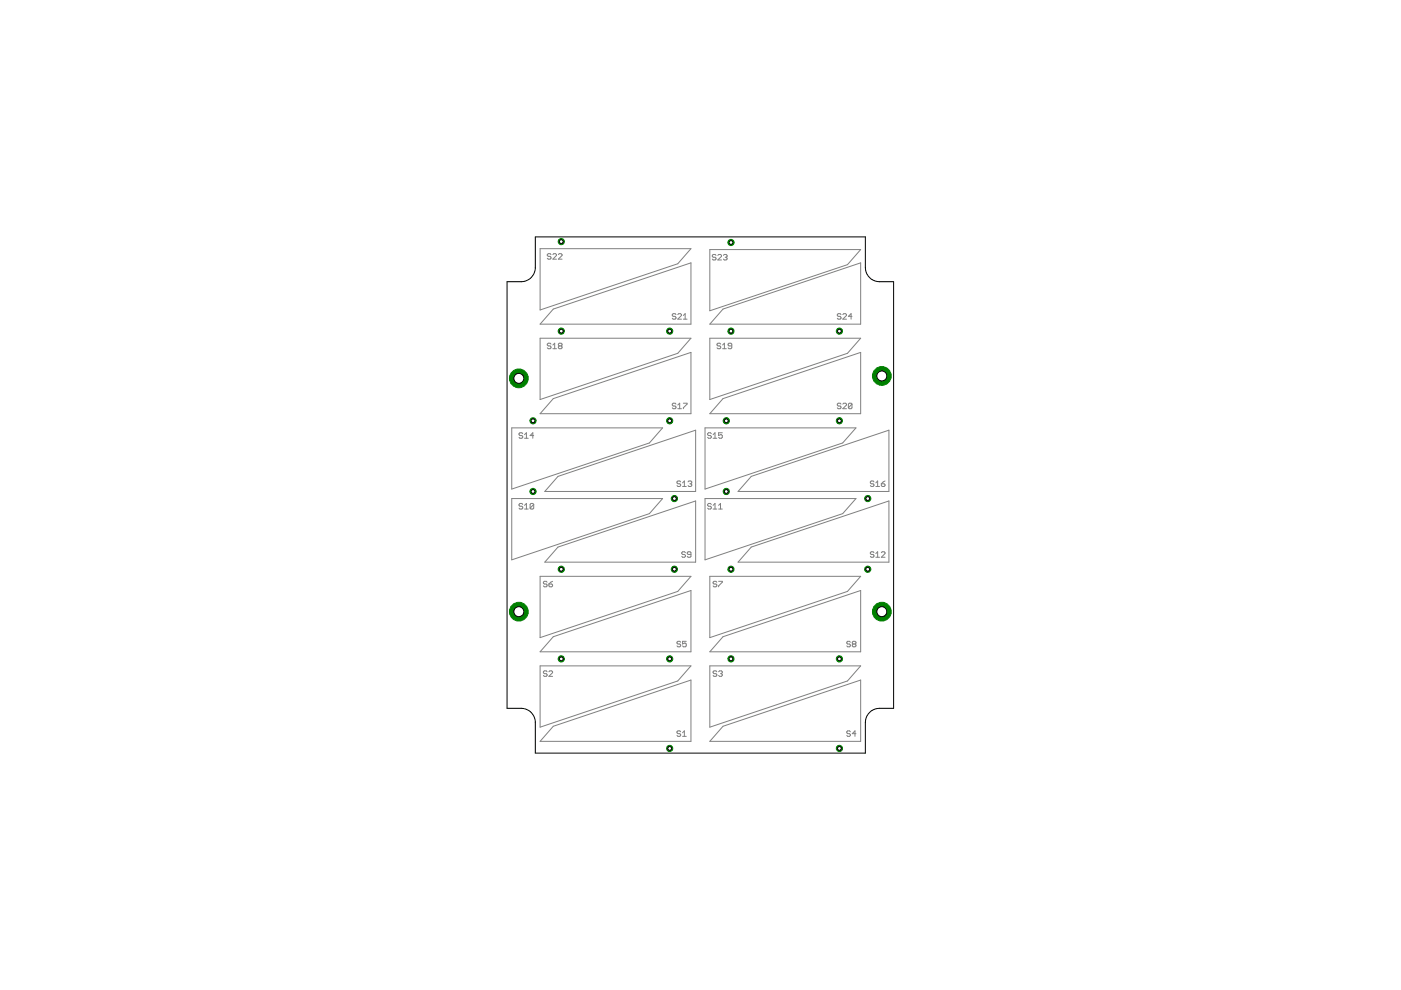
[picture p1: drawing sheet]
<svg xmlns="http://www.w3.org/2000/svg" width="297mm" height="210mm" viewBox="0 0 297 210" stroke-linecap="round" stroke-linejoin="round" font-family="sans-serif">
<g fill="none" stroke="#808080" stroke-width=".21">
<path d="M114.5 52.7h32l-2.8 3.2-29.2 9.8zM116.8 54l-.2-.2h-.4l-.2 .2 .2 .4h.4l.2 .1-.2 .4h-.4l-.2-.1M117.2 54l.2-.2h.4l.2 .2v.2l-.8 .7h.8M118.4 54l.2-.2h.4l.2 .2v.2l-.8 .7h.8M150.5 52.9h32l-2.8 3.2-29.2 9.8zM151.8 54.1l-.2-.1h-.4l-.2 .4 .2 .1h.4l.2 .4-.2 .2h-.4l-.2-.2M152.2 54.1l.2-.1h.4l.2 .1v.3l-.8 .7h.8M153.4 54.1l.2-.1h.3l.3 .1-.3 .4M153.8 54.5h.1M153.9 54.5l.3 .2-.3 .4h-.3l-.2-.2M114.5 71.7h32l-2.8 3.2-29.2 9.8zM116.8 73l-.2-.2h-.4l-.2 .2 .2 .3h.4l.2 .3-.2 .3h-.4l-.2-.2"/>
<path d="M117.2 73.9h.8M117.2 73.2l.4-.4v1.1M117.3 65.5l29.2-9.8v13h-32zM118.6 73.3l-.2-.1 .2-.4h.4l.2 .2-.2 .3M118.6 73.3h.4M118.6 73.3l-.2 .3 .2 .3h.4l.2-.2-.2-.4M143.3 66.7l-.2-.2h-.4l-.2 .4 .2 .2h.4l.2 .4-.2 .2h-.4l-.2-.2M143.7 66.7l.2-.2h.4l.2 .2v.2l-.8 .8h.8M144.9 67.7h.8M144.9 66.9l.4-.4v1.2M150.5 71.7h32l-2.8 3.2-29.2 9.8zM152.8 73l-.2-.2h-.4l-.2 .2 .2 .3h.4l.2 .3-.2 .3h-.4l-.2-.2"/>
<path d="M153.2 73.9h.8M153.2 73.2l.4-.4v1.1M153.3 65.5l29.2-9.8v13h-32zM155.2 73.3h-.6l-.2-.1 .2-.4h.4l.2 .2v.7l-.2 .2h-.4l-.2-.2M178.3 66.7l-.2-.2h-.4l-.2 .4 .2 .2h.4l.2 .4-.2 .2h-.4l-.2-.2M178.7 66.7l.2-.2h.4l.2 .2v.2l-.8 .8h.8M180.6 67.1h-.7l.5-.6v1.2M108.5 90.7h32l-2.8 3.2-29.2 9.8zM110.8 91.9l-.2-.1h-.4l-.2 .4 .2 .2h.4l.2 .3-.2 .2h-.4l-.2-.2M111.2 92.2l.4-.4v1.1M111.2 92.9h.8M113.2 92.4h-.8l.6-.6v1.1"/>
<path d="M117.3 84.5l29.2-9.8v13h-32zM143.3 85.7l-.2-.2h-.4l-.2 .4 .2 .2h.4l.2 .4-.2 .2h-.4l-.2-.2M143.7 86.7h.8M143.7 85.9l.4-.4v1.2M144.9 85.5h.8v.2l-.8 .8v.2M149.5 90.7h32l-2.8 3.2-29.2 9.8zM150.8 91.9l-.2-.1h-.4l-.2 .4 .2 .2h.4l.2 .3-.2 .2h-.4l-.2-.2M151.2 92.2l.4-.4v1.1M151.2 92.9h.8M153.1 91.8h-.7v.6l.4-.2 .3 .2v.3l-.1 .2h-.4l-.2-.2M153.3 84.5l29.2-9.8v13h-32zM178.3 85.7l-.2-.2h-.4l-.2 .4 .2 .2h.4l.2 .4-.2 .2h-.4l-.2-.2"/>
<path d="M178.7 85.7l.2-.2h.4l.2 .2v.2l-.8 .8h.8M180.6 85.7l-.2-.2h-.3l-.2 .2v.8M180.6 85.7v.8l-.2 .2h-.3l-.2-.2M180.6 85.7l-.7 .8M108.5 105.7h32l-2.8 3.2-29.2 9.8zM110.8 107l-.2-.3h-.4l-.2 .4 .2 .2h.4l.2 .4-.2 .2h-.4l-.2-.2M111.2 107.9h.8M111.2 107.1l.4-.4v1.2M113.2 107l-.2-.3h-.4l-.2 .3v.7M113.2 107v.7l-.2 .2h-.4l-.2-.2M113.2 107l-.8 .7M118.3 116l29.2-9.8v13h-32z"/>
<path d="M118.3 101l29.2-9.8v13h-32zM144.3 102.2l-.2-.2h-.4l-.2 .2 .2 .4h.4l.2 .2-.2 .3h-.4l-.2-.1M144.7 102.4l.4-.4v1.1M144.7 103.1h.8M145.3 117.2l-.2-.2h-.4l-.2 .2 .2 .4h.4l.2 .2-.2 .4h-.4l-.2-.2M145.9 102.2l.2-.2h.4l.2 .2-.2 .4M146.3 102.6h.2M146.5 102.6l.2 .2-.2 .3h-.4l-.2-.1M146.5 117.6h-.6l-.2-.2 .2-.4h.4l.2 .2v.8l-.2 .2h-.4l-.2-.2M149.5 105.7h32l-2.8 3.2-29.2 9.8zM150.8 107l-.2-.3h-.4l-.2 .4 .2 .2h.4l.2 .4-.2 .2h-.4l-.2-.2M151.2 107.9h.8"/>
<path d="M151.2 107.1l.4-.4v1.2M152.4 107.9h.7M152.4 107.1l.4-.4v1.2M159.3 116l29.2-9.8v13h-32zM159.3 101l29.2-9.8v13h-32zM185.3 117.2l-.2-.2h-.4l-.2 .2 .2 .4h.4l.2 .2-.2 .4h-.4l-.2-.2M185.3 102.2l-.2-.2h-.4l-.2 .2 .2 .4h.4l.2 .2-.2 .3h-.4l-.2-.1M185.7 118.2h.8M185.7 117.4l.4-.4v1.2M185.7 102.4l.4-.4v1.1M185.7 103.1h.8M186.9 117.2l.1-.2h.5l.1 .2v.2l-.7 .8h.7"/>
<path d="M186.9 102.6h.6l.1 .4-.1 .1h-.5l-.1-.1zM187.6 102l-.7 .6M114.5 122.2h32l-2.8 3.2-29.2 9.8zM116 123.4l-.2-.1h-.4l-.2 .3 .2 .2h.4l.2 .4-.2 .2h-.4l-.2-.2M116.4 123.8h.6l.2 .4-.2 .2h-.4l-.2-.2zM117.2 123.3l-.8 .5M117.3 135l29.2-9.8v13h-32zM144.3 136.2l-.2-.2h-.4l-.2 .2 .2 .3h.4l.2 .3-.2 .3h-.4l-.2-.2M145.5 136h-.8v.5l.4-.1 .4 .1v.4l-.2 .2h-.4l-.2-.2M150.5 122.2h32l-2.8 3.2-29.2 9.8zM152 123.4l-.2-.1h-.4l-.2 .3 .2 .2h.4l.2 .4-.2 .2h-.4l-.2-.2M152.4 123.3h.7v.1l-.7 .8v.2"/>
<path d="M153.3 135l29.2-9.8v13h-32zM180.3 136.2l-.2-.2h-.4l-.2 .2 .2 .3h.4l.2 .3-.2 .3h-.4l-.2-.2M180.9 136.5l-.2-.1 .2-.4h.4l.2 .2-.2 .3M180.9 136.5h.4M180.9 136.5l-.2 .3 .2 .3h.4l.2-.2-.2-.4M114.5 141.2h32l-2.8 3.2-29.2 9.8zM116 142.4l-.2-.2h-.4l-.2 .2 .2 .4h.4l.2 .2-.2 .4h-.4l-.2-.2M116.4 142.4l.2-.2h.4l.2 .2v.2l-.8 .8h.8M117.3 154l29.2-9.8v13h-32zM144.3 155.2l-.2-.2h-.4l-.2 .2 .2 .4h.4l.2 .1-.2 .4h-.4l-.2-.2M144.7 156.1h.8M144.7 155.4l.4-.4v1.1"/>
<path d="M150.5 141.2h32l-2.8 3.2-29.2 9.8zM152 142.4l-.2-.2h-.4l-.2 .4 .2 .2h.4l.2 .4-.2 .2h-.4l-.2-.2M152.4 142.4l.2-.2h.4l.1 .2-.1 .4M152.8 142.8h.2M153 142.8l.1 .2-.1 .4h-.4l-.2-.2M153.3 154l29.2-9.8v13h-32zM180.3 155.2l-.2-.2h-.4l-.2 .2 .2 .4h.4l.2 .1-.2 .4h-.4l-.2-.2M181.5 155.6h-.8l.6-.6v1.1"/>
</g>
<circle cx="142" cy="158.7" r=".66" fill="#008000" stroke="#008000" stroke-width=".21"/>
<circle cx="142" cy="158.7" r=".4" fill="#fff" stroke="#000" stroke-width=".21"/>
<circle cx="119" cy="139.7" r=".66" fill="#008000" stroke="#008000" stroke-width=".21"/>
<circle cx="119" cy="139.7" r=".4" fill="#fff" stroke="#000" stroke-width=".21"/>
<circle cx="155" cy="139.7" r=".66" fill="#008000" stroke="#008000" stroke-width=".21"/>
<circle cx="155" cy="139.7" r=".4" fill="#fff" stroke="#000" stroke-width=".21"/>
<circle cx="178" cy="158.7" r=".66" fill="#008000" stroke="#008000" stroke-width=".21"/>
<circle cx="178" cy="158.7" r=".4" fill="#fff" stroke="#000" stroke-width=".21"/>
<circle cx="142" cy="139.7" r=".66" fill="#008000" stroke="#008000" stroke-width=".21"/>
<circle cx="142" cy="139.7" r=".4" fill="#fff" stroke="#000" stroke-width=".21"/>
<circle cx="119" cy="120.7" r=".66" fill="#008000" stroke="#008000" stroke-width=".21"/>
<circle cx="119" cy="120.7" r=".4" fill="#fff" stroke="#000" stroke-width=".21"/>
<circle cx="155" cy="120.7" r=".66" fill="#008000" stroke="#008000" stroke-width=".21"/>
<circle cx="155" cy="120.7" r=".4" fill="#fff" stroke="#000" stroke-width=".21"/>
<circle cx="178" cy="139.7" r=".66" fill="#008000" stroke="#008000" stroke-width=".21"/>
<circle cx="178" cy="139.7" r=".4" fill="#fff" stroke="#000" stroke-width=".21"/>
<circle cx="143" cy="120.7" r=".66" fill="#008000" stroke="#008000" stroke-width=".21"/>
<circle cx="143" cy="120.7" r=".4" fill="#fff" stroke="#000" stroke-width=".21"/>
<circle cx="113" cy="104.2" r=".66" fill="#008000" stroke="#008000" stroke-width=".21"/>
<circle cx="113" cy="104.2" r=".4" fill="#fff" stroke="#000" stroke-width=".21"/>
<circle cx="154" cy="104.2" r=".66" fill="#008000" stroke="#008000" stroke-width=".21"/>
<circle cx="154" cy="104.2" r=".4" fill="#fff" stroke="#000" stroke-width=".21"/>
<circle cx="184" cy="120.7" r=".66" fill="#008000" stroke="#008000" stroke-width=".21"/>
<circle cx="184" cy="120.7" r=".4" fill="#fff" stroke="#000" stroke-width=".21"/>
<circle cx="143" cy="105.7" r=".66" fill="#008000" stroke="#008000" stroke-width=".21"/>
<circle cx="143" cy="105.7" r=".4" fill="#fff" stroke="#000" stroke-width=".21"/>
<circle cx="113" cy="89.2" r=".66" fill="#008000" stroke="#008000" stroke-width=".21"/>
<circle cx="113" cy="89.2" r=".4" fill="#fff" stroke="#000" stroke-width=".21"/>
<circle cx="154" cy="89.2" r=".66" fill="#008000" stroke="#008000" stroke-width=".21"/>
<circle cx="154" cy="89.2" r=".4" fill="#fff" stroke="#000" stroke-width=".21"/>
<circle cx="184" cy="105.7" r=".66" fill="#008000" stroke="#008000" stroke-width=".21"/>
<circle cx="184" cy="105.7" r=".4" fill="#fff" stroke="#000" stroke-width=".21"/>
<circle cx="142" cy="89.2" r=".66" fill="#008000" stroke="#008000" stroke-width=".21"/>
<circle cx="142" cy="89.2" r=".4" fill="#fff" stroke="#000" stroke-width=".21"/>
<circle cx="119" cy="70.2" r=".66" fill="#008000" stroke="#008000" stroke-width=".21"/>
<circle cx="119" cy="70.2" r=".4" fill="#fff" stroke="#000" stroke-width=".21"/>
<circle cx="155" cy="70.2" r=".66" fill="#008000" stroke="#008000" stroke-width=".21"/>
<circle cx="155" cy="70.2" r=".4" fill="#fff" stroke="#000" stroke-width=".21"/>
<circle cx="178" cy="89.2" r=".66" fill="#008000" stroke="#008000" stroke-width=".21"/>
<circle cx="178" cy="89.2" r=".4" fill="#fff" stroke="#000" stroke-width=".21"/>
<circle cx="142" cy="70.2" r=".66" fill="#008000" stroke="#008000" stroke-width=".21"/>
<circle cx="142" cy="70.2" r=".4" fill="#fff" stroke="#000" stroke-width=".21"/>
<circle cx="119" cy="51.2" r=".66" fill="#008000" stroke="#008000" stroke-width=".21"/>
<circle cx="119" cy="51.2" r=".4" fill="#fff" stroke="#000" stroke-width=".21"/>
<circle cx="155" cy="51.4" r=".66" fill="#008000" stroke="#008000" stroke-width=".21"/>
<circle cx="155" cy="51.4" r=".4" fill="#fff" stroke="#000" stroke-width=".21"/>
<circle cx="178" cy="70.2" r=".66" fill="#008000" stroke="#008000" stroke-width=".21"/>
<circle cx="178" cy="70.2" r=".4" fill="#fff" stroke="#000" stroke-width=".21"/>
<circle cx="110" cy="129.7" r="1.99" fill="#008000" stroke="#008000" stroke-width=".21"/>
<circle cx="110" cy="129.7" r="1.06" fill="#fff" stroke="#000" stroke-width=".21"/>
<circle cx="187" cy="129.7" r="1.99" fill="#008000" stroke="#008000" stroke-width=".21"/>
<circle cx="187" cy="129.7" r="1.06" fill="#fff" stroke="#000" stroke-width=".21"/>
<circle cx="110" cy="80.2" r="1.99" fill="#008000" stroke="#008000" stroke-width=".21"/>
<circle cx="110" cy="80.2" r="1.06" fill="#fff" stroke="#000" stroke-width=".21"/>
<circle cx="187" cy="79.7" r="1.99" fill="#008000" stroke="#008000" stroke-width=".21"/>
<circle cx="187" cy="79.7" r="1.06" fill="#fff" stroke="#000" stroke-width=".21"/>
<path d="M113.5 50.2h70v6.5a3 3 0 0 0 3 3h3v90.5h-3a3 3 0 0 0-3 3v6.5h-70v-6.5a3 3 0 0 0-3-3h-3v-90.5h3a3 3 0 0 0 3-3z" fill="none" stroke="#000" stroke-width=".21"/>
</svg>
